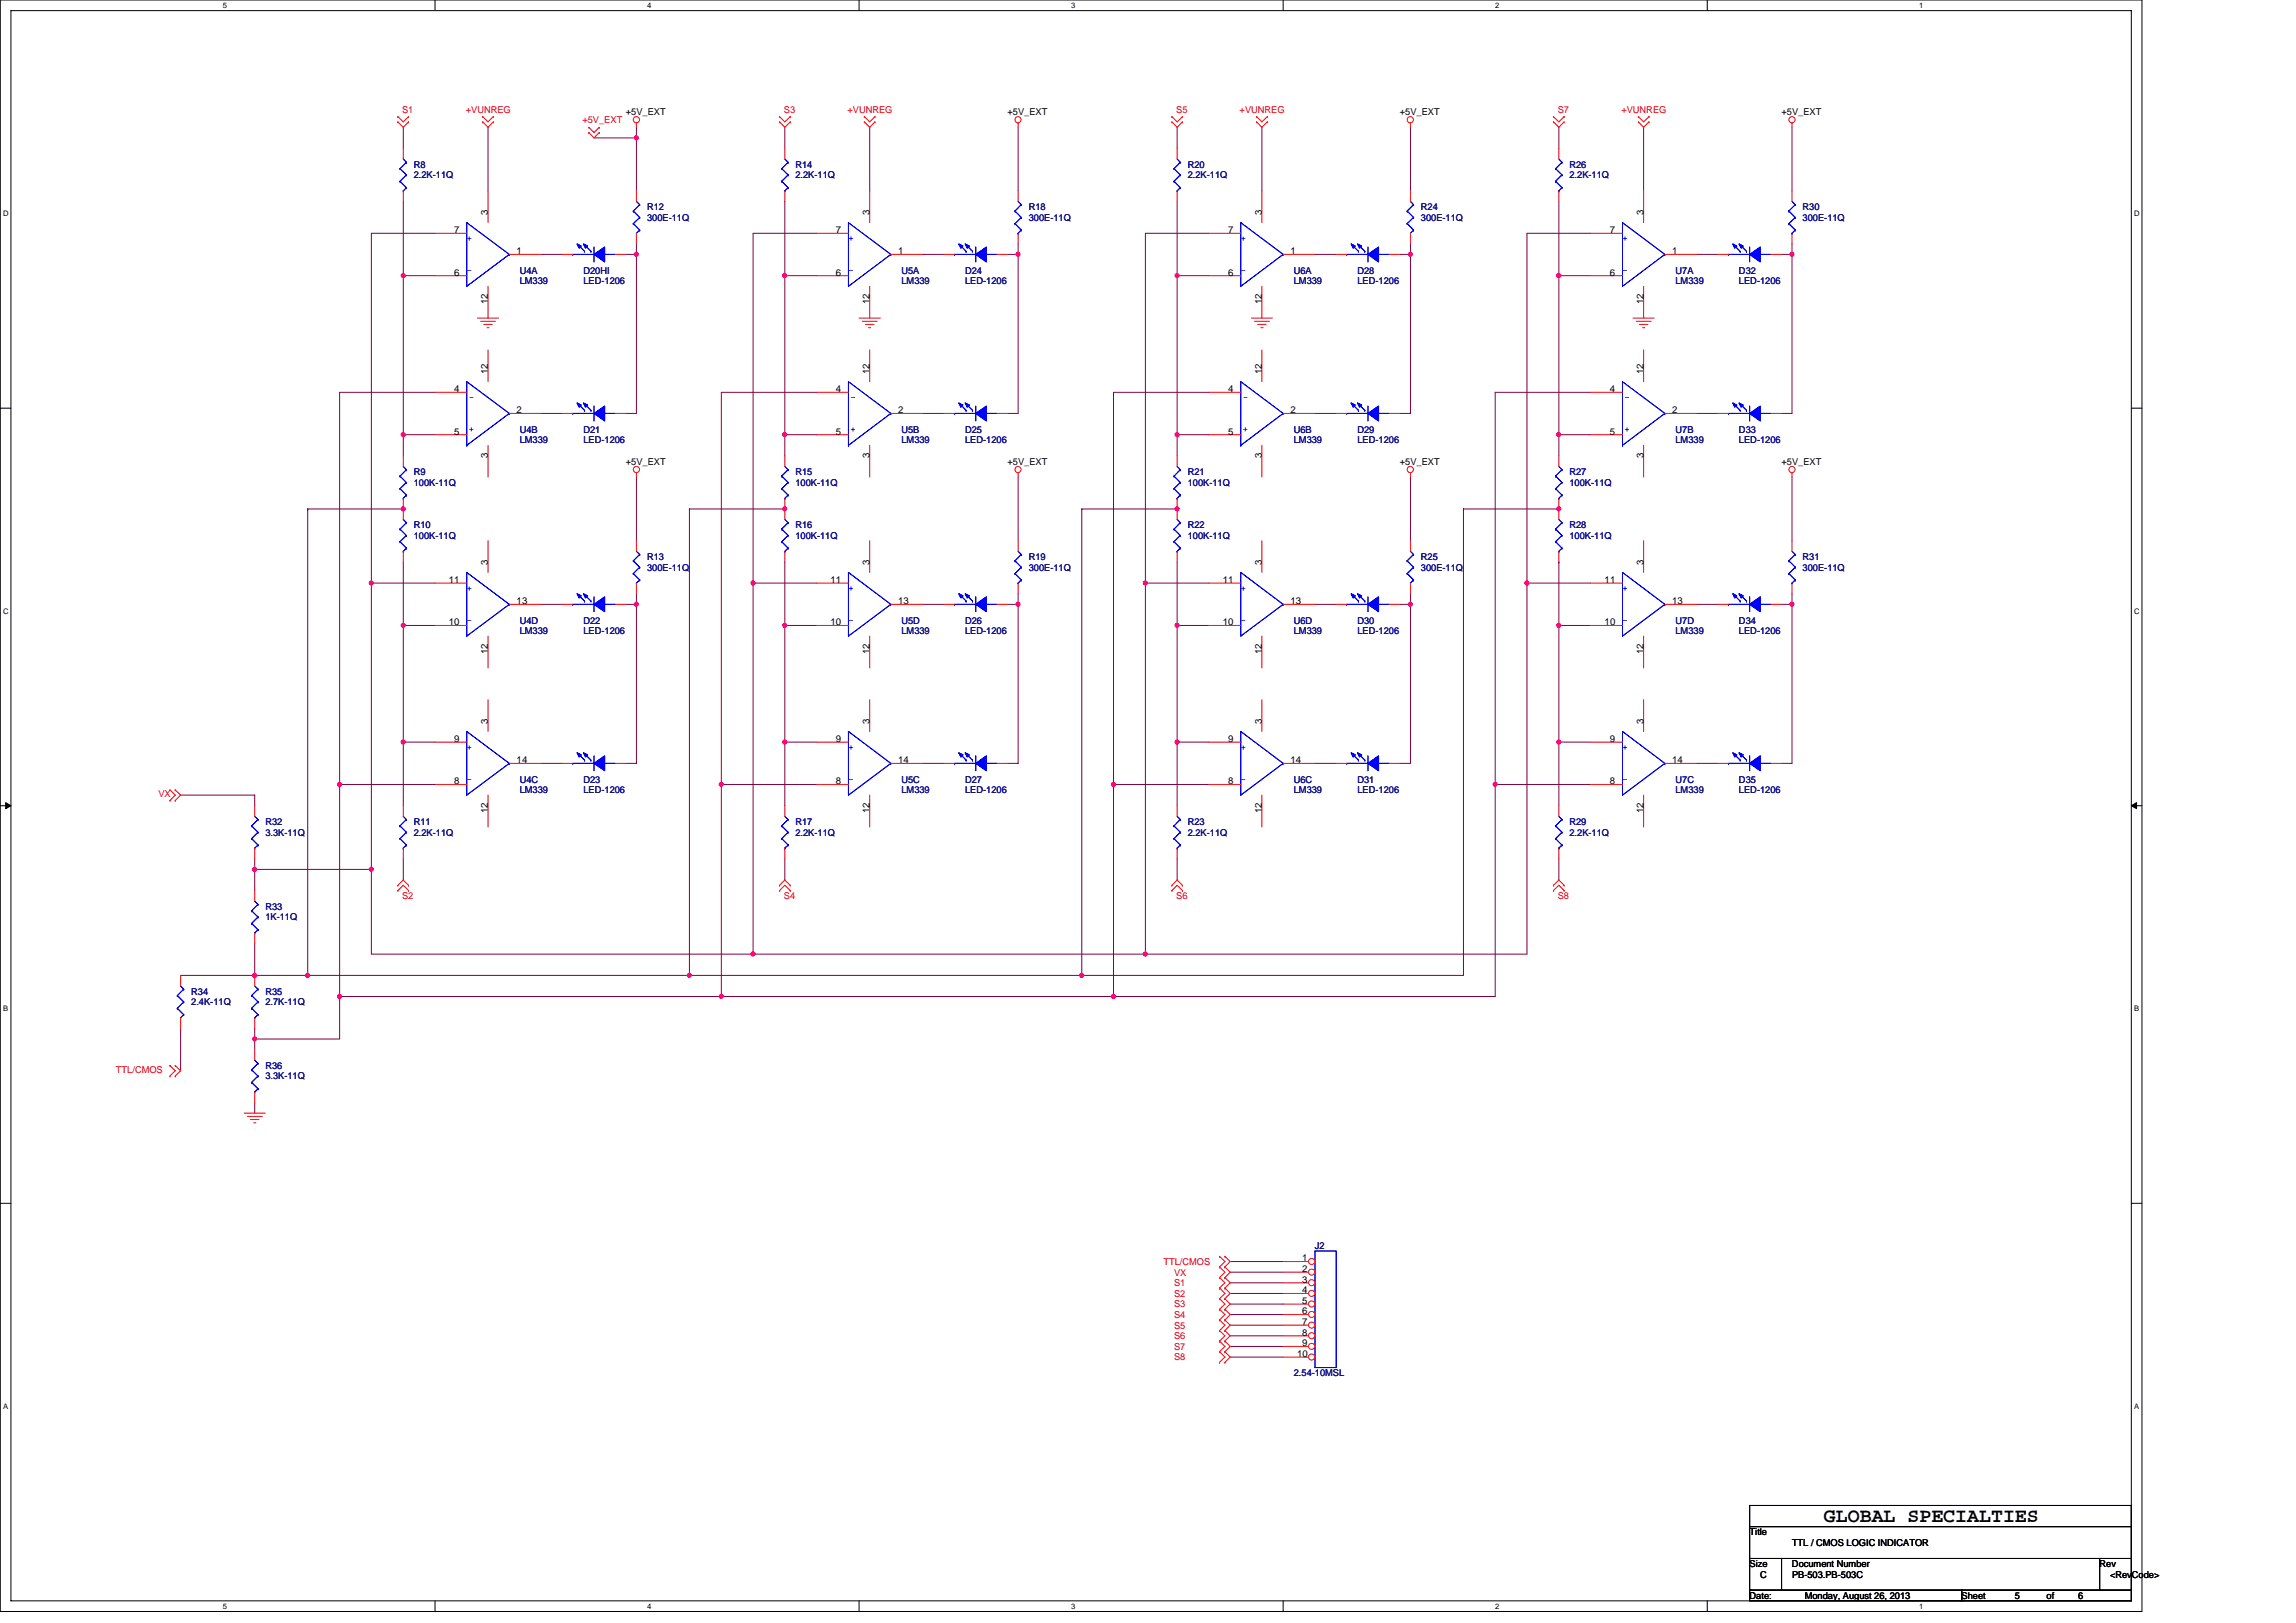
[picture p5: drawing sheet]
<svg xmlns="http://www.w3.org/2000/svg" width="297mm" height="210mm" viewBox="0 0 297 210" stroke-linecap="round" stroke-linejoin="round" font-family="sans-serif">
<defs><g id="words">
<text font-size="2.6" x="236" y="197">GLOBAL SPECIALTIES</text>
<g font-size="1.2" fill="#f00">
<text x="52" y="14.6">S1</text>
<text x="60.3" y="14.6">+VUNREG</text>
<text x="75.3" y="15.9">+5V_EXT</text>
<text x="101.4" y="14.6">S3</text>
<text x="109.6" y="14.6">+VUNREG</text>
<text x="152.2" y="14.6">S5</text>
<text x="160.4" y="14.6">+VUNREG</text>
<text x="201.5" y="14.6">S7</text>
<text x="209.8" y="14.6">+VUNREG</text>
<text x="20.5" y="103.2">VX</text>
<text x="52" y="116.3">S2</text>
<text x="101.4" y="116.3">S4</text>
<text x="152.2" y="116.3">S6</text>
<text x="201.5" y="116.3">S8</text>
<text x="15" y="138.8">TTL/CMOS</text>
<text x="150.5" y="163.7">TTL/CMOS</text>
<text x="151.9" y="165">VX</text>
<text x="151.9" y="166.4">S1</text>
<text x="151.9" y="167.8">S2</text>
<text x="151.9" y="169.1">S3</text>
<text x="151.9" y="170.5">S4</text>
<text x="151.9" y="171.9">S5</text>
<text x="151.9" y="173.3">S6</text>
<text x="151.9" y="174.6">S7</text>
<text x="151.9" y="176">S8</text>
</g>
<g font-size="1.2">
<text x="81" y="14.8">+5V_EXT</text>
<text x="130.3" y="14.8">+5V_EXT</text>
<text x="181.1" y="14.8">+5V_EXT</text>
<text x="230.5" y="14.8">+5V_EXT</text>
<text x="63.1" y="27.9" transform="rotate(-90 63.1 27.9)">3</text>
<text x="112.5" y="27.9" transform="rotate(-90 112.5 27.9)">3</text>
<text x="163.2" y="27.9" transform="rotate(-90 163.2 27.9)">3</text>
<text x="212.6" y="27.9" transform="rotate(-90 212.6 27.9)">3</text>
<text x="58.8" y="30.2">7</text>
<text x="58.8" y="35.6">6</text>
<text x="66.8" y="32.9">1</text>
<text x="108.1" y="30.2">7</text>
<text x="108.1" y="35.6">6</text>
<text x="116.2" y="32.9">1</text>
<text x="158.9" y="30.2">7</text>
<text x="158.9" y="35.6">6</text>
<text x="167" y="32.9">1</text>
<text x="208.3" y="30.2">7</text>
<text x="208.3" y="35.6">6</text>
<text x="216.3" y="32.9">1</text>
<text x="63.1" y="39.4" transform="rotate(-90 63.1 39.4)">12</text>
<text x="112.5" y="39.4" transform="rotate(-90 112.5 39.4)">12</text>
<text x="163.2" y="39.4" transform="rotate(-90 163.2 39.4)">12</text>
<text x="212.6" y="39.4" transform="rotate(-90 212.6 39.4)">12</text>
<text x="58.8" y="50.7">4</text>
<text x="63.1" y="48.4" transform="rotate(-90 63.1 48.4)">12</text>
<text x="66.8" y="53.5">2</text>
<text x="108.1" y="50.7">4</text>
<text x="112.5" y="48.4" transform="rotate(-90 112.5 48.4)">12</text>
<text x="116.2" y="53.5">2</text>
<text x="158.9" y="50.7">4</text>
<text x="163.2" y="48.4" transform="rotate(-90 163.2 48.4)">12</text>
<text x="167" y="53.5">2</text>
<text x="208.3" y="50.7">4</text>
<text x="212.6" y="48.4" transform="rotate(-90 212.6 48.4)">12</text>
<text x="216.3" y="53.5">2</text>
<text x="58.8" y="56.2">5</text>
<text x="63.1" y="59.3" transform="rotate(-90 63.1 59.3)">3</text>
<text x="108.1" y="56.2">5</text>
<text x="112.5" y="59.3" transform="rotate(-90 112.5 59.3)">3</text>
<text x="158.9" y="56.2">5</text>
<text x="163.2" y="59.3" transform="rotate(-90 163.2 59.3)">3</text>
<text x="208.3" y="56.2">5</text>
<text x="212.6" y="59.3" transform="rotate(-90 212.6 59.3)">3</text>
<text x="81" y="60.1">+5V_EXT</text>
<text x="130.3" y="60.1">+5V_EXT</text>
<text x="181.1" y="60.1">+5V_EXT</text>
<text x="230.5" y="60.1">+5V_EXT</text>
<text x="58.1" y="75.4">11</text>
<text x="63.1" y="73.1" transform="rotate(-90 63.1 73.1)">3</text>
<text x="107.5" y="75.4">11</text>
<text x="112.5" y="73.1" transform="rotate(-90 112.5 73.1)">3</text>
<text x="158.2" y="75.4">11</text>
<text x="163.2" y="73.1" transform="rotate(-90 163.2 73.1)">3</text>
<text x="207.6" y="75.4">11</text>
<text x="212.6" y="73.1" transform="rotate(-90 212.6 73.1)">3</text>
<text x="58.1" y="80.9">10</text>
<text x="66.8" y="78.2">13</text>
<text x="107.5" y="80.9">10</text>
<text x="116.2" y="78.2">13</text>
<text x="158.2" y="80.9">10</text>
<text x="167" y="78.2">13</text>
<text x="207.6" y="80.9">10</text>
<text x="216.3" y="78.2">13</text>
<text x="63.1" y="84.6" transform="rotate(-90 63.1 84.6)">12</text>
<text x="112.5" y="84.6" transform="rotate(-90 112.5 84.6)">12</text>
<text x="163.2" y="84.6" transform="rotate(-90 163.2 84.6)">12</text>
<text x="212.6" y="84.6" transform="rotate(-90 212.6 84.6)">12</text>
<text x="58.8" y="96">9</text>
<text x="63.1" y="93.7" transform="rotate(-90 63.1 93.7)">3</text>
<text x="108.1" y="96">9</text>
<text x="112.5" y="93.7" transform="rotate(-90 112.5 93.7)">3</text>
<text x="158.9" y="96">9</text>
<text x="163.2" y="93.7" transform="rotate(-90 163.2 93.7)">3</text>
<text x="208.3" y="96">9</text>
<text x="212.6" y="93.7" transform="rotate(-90 212.6 93.7)">3</text>
<text x="58.8" y="101.5">8</text>
<text x="66.8" y="98.7">14</text>
<text x="108.1" y="101.5">8</text>
<text x="116.2" y="98.7">14</text>
<text x="158.9" y="101.5">8</text>
<text x="167" y="98.7">14</text>
<text x="208.3" y="101.5">8</text>
<text x="216.3" y="98.7">14</text>
<text x="63.1" y="105.2" transform="rotate(-90 63.1 105.2)">12</text>
<text x="112.5" y="105.2" transform="rotate(-90 112.5 105.2)">12</text>
<text x="163.2" y="105.2" transform="rotate(-90 163.2 105.2)">12</text>
<text x="212.6" y="105.2" transform="rotate(-90 212.6 105.2)">12</text>
<text x="168.5" y="163.2">1</text>
<text x="168.5" y="164.6">2</text>
<text x="168.5" y="165.9">3</text>
<text x="168.5" y="167.3">4</text>
<text x="168.5" y="168.7">5</text>
<text x="168.5" y="170.1">6</text>
<text x="168.5" y="171.4">7</text>
<text x="168.5" y="172.8">8</text>
<text x="167.8" y="175.6">10</text>
<text x="168.5" y="174.2">9</text>
<text x="226.4" y="198.6">Title</text>
<text x="226.4" y="202.8">Size</text>
<text x="231.8" y="202.8">Document Number</text>
<text x="231.8" y="200">TTL / CMOS LOGIC INDICATOR</text>
<text x="271.6" y="202.8">Rev</text>
<text x="226.4" y="206.9">Date:</text>
<text x="227.7" y="204.1">C</text>
<text x="231.8" y="204.1">PB-503.PB-503C</text>
<text x="233.5" y="206.9">Monday, August 26, 2013</text>
<text x="253.8" y="206.9">Sheet</text>
<text x="260.6" y="206.9">5</text>
<text x="264.8" y="206.9">of</text>
<text x="268.9" y="206.9">6</text>
<text x="273" y="204.1">&lt;RevCode&gt;</text>
</g>
<g font-size="1.2" fill="#000080">
<text x="53.5" y="21.7">R8</text>
<text x="53.5" y="23.1">2.2K-11Q</text>
<text x="102.9" y="21.7">R14</text>
<text x="102.9" y="23.1">2.2K-11Q</text>
<text x="153.7" y="21.7">R20</text>
<text x="153.7" y="23.1">2.2K-11Q</text>
<text x="203" y="21.7">R26</text>
<text x="203" y="23.1">2.2K-11Q</text>
<text x="83.7" y="27.2">R12</text>
<text x="83.7" y="28.6">300E-11Q</text>
<text x="133.1" y="27.2">R18</text>
<text x="133.1" y="28.6">300E-11Q</text>
<text x="183.8" y="27.2">R24</text>
<text x="183.8" y="28.6">300E-11Q</text>
<text x="233.2" y="27.2">R30</text>
<text x="233.2" y="28.6">300E-11Q</text>
<text x="67.2" y="35.4">U4A</text>
<text x="75.5" y="35.4">D20HI</text>
<text x="116.6" y="35.4">U5A</text>
<text x="124.9" y="35.4">D24</text>
<text x="167.4" y="35.4">U6A</text>
<text x="175.6" y="35.4">D28</text>
<text x="216.8" y="35.4">U7A</text>
<text x="225" y="35.4">D32</text>
<text x="67.2" y="36.8">LM339</text>
<text x="75.5" y="36.8">LED-1206</text>
<text x="116.6" y="36.8">LM339</text>
<text x="124.9" y="36.8">LED-1206</text>
<text x="167.4" y="36.8">LM339</text>
<text x="175.6" y="36.8">LED-1206</text>
<text x="216.8" y="36.8">LM339</text>
<text x="225" y="36.8">LED-1206</text>
<text x="67.2" y="56">U4B</text>
<text x="67.2" y="57.4">LM339</text>
<text x="75.5" y="56">D21</text>
<text x="75.5" y="57.4">LED-1206</text>
<text x="116.6" y="56">U5B</text>
<text x="116.6" y="57.4">LM339</text>
<text x="124.9" y="56">D25</text>
<text x="124.9" y="57.4">LED-1206</text>
<text x="167.4" y="56">U6B</text>
<text x="167.4" y="57.4">LM339</text>
<text x="175.6" y="56">D29</text>
<text x="175.6" y="57.4">LED-1206</text>
<text x="216.8" y="56">U7B</text>
<text x="216.8" y="57.4">LM339</text>
<text x="225" y="56">D33</text>
<text x="225" y="57.4">LED-1206</text>
<text x="53.5" y="61.5">R9</text>
<text x="53.5" y="62.8">100K-11Q</text>
<text x="102.9" y="61.5">R15</text>
<text x="102.9" y="62.8">100K-11Q</text>
<text x="153.7" y="61.5">R21</text>
<text x="153.7" y="62.8">100K-11Q</text>
<text x="203" y="61.5">R27</text>
<text x="203" y="62.8">100K-11Q</text>
<text x="53.5" y="68.3">R10</text>
<text x="53.5" y="69.7">100K-11Q</text>
<text x="102.9" y="68.3">R16</text>
<text x="102.9" y="69.7">100K-11Q</text>
<text x="153.7" y="68.3">R22</text>
<text x="153.7" y="69.7">100K-11Q</text>
<text x="203" y="68.3">R28</text>
<text x="203" y="69.7">100K-11Q</text>
<text x="83.7" y="72.5">R13</text>
<text x="83.7" y="73.8">300E-11Q</text>
<text x="133.1" y="72.5">R19</text>
<text x="133.1" y="73.8">300E-11Q</text>
<text x="183.8" y="72.5">R25</text>
<text x="183.8" y="73.8">300E-11Q</text>
<text x="233.2" y="72.5">R31</text>
<text x="233.2" y="73.8">300E-11Q</text>
<text x="67.2" y="80.7">U4D</text>
<text x="67.2" y="82">LM339</text>
<text x="75.5" y="80.7">D22</text>
<text x="75.5" y="82">LED-1206</text>
<text x="116.6" y="80.7">U5D</text>
<text x="116.6" y="82">LM339</text>
<text x="124.9" y="80.7">D26</text>
<text x="124.9" y="82">LED-1206</text>
<text x="167.4" y="80.7">U6D</text>
<text x="167.4" y="82">LM339</text>
<text x="175.6" y="80.7">D30</text>
<text x="175.6" y="82">LED-1206</text>
<text x="216.8" y="80.7">U7D</text>
<text x="216.8" y="82">LM339</text>
<text x="225" y="80.7">D34</text>
<text x="225" y="82">LED-1206</text>
<text x="67.2" y="101.3">U4C</text>
<text x="75.5" y="101.3">D23</text>
<text x="116.6" y="101.3">U5C</text>
<text x="124.9" y="101.3">D27</text>
<text x="167.4" y="101.3">U6C</text>
<text x="175.6" y="101.3">D31</text>
<text x="216.8" y="101.3">U7C</text>
<text x="225" y="101.3">D35</text>
<text x="34.3" y="106.7">R32</text>
<text x="53.5" y="106.7">R11</text>
<text x="67.2" y="102.6">LM339</text>
<text x="75.5" y="102.6">LED-1206</text>
<text x="102.9" y="106.7">R17</text>
<text x="116.6" y="102.6">LM339</text>
<text x="124.9" y="102.6">LED-1206</text>
<text x="153.7" y="106.7">R23</text>
<text x="167.4" y="102.6">LM339</text>
<text x="175.6" y="102.6">LED-1206</text>
<text x="203" y="106.7">R29</text>
<text x="216.8" y="102.6">LM339</text>
<text x="225" y="102.6">LED-1206</text>
<text x="34.3" y="108.1">3.3K-11Q</text>
<text x="53.5" y="108.1">2.2K-11Q</text>
<text x="102.9" y="108.1">2.2K-11Q</text>
<text x="153.7" y="108.1">2.2K-11Q</text>
<text x="203" y="108.1">2.2K-11Q</text>
<text x="34.3" y="117.7">R33</text>
<text x="34.3" y="119.1">1K-11Q</text>
<text x="24.7" y="128.7">R34</text>
<text x="24.7" y="130">2.4K-11Q</text>
<text x="34.3" y="128.7">R35</text>
<text x="34.3" y="130">2.7K-11Q</text>
<text x="34.3" y="138.3">R36</text>
<text x="34.3" y="139.7">3.3K-11Q</text>
<text x="170.1" y="161.6">J2</text>
<text x="167.4" y="178.1">2.54-10MSL</text>
</g>
<g font-size="1.2" fill="#00f">
<text x="60.4" y="35.3">-</text>
<text x="60.4" y="31.2">+</text>
<text x="109.8" y="35.3">-</text>
<text x="109.8" y="31.2">+</text>
<text x="160.5" y="35.3">-</text>
<text x="160.5" y="31.2">+</text>
<text x="209.9" y="35.3">-</text>
<text x="209.9" y="31.2">+</text>
<text x="61.4" y="51.1" transform="rotate(180 61.4 51.1)">-</text>
<text x="110.7" y="51.1" transform="rotate(180 110.7 51.1)">-</text>
<text x="161.5" y="51.1" transform="rotate(180 161.5 51.1)">-</text>
<text x="210.9" y="51.1" transform="rotate(180 210.9 51.1)">-</text>
<text x="61.4" y="55.2" transform="rotate(180 61.4 55.2)">+</text>
<text x="110.7" y="55.2" transform="rotate(180 110.7 55.2)">+</text>
<text x="161.5" y="55.2" transform="rotate(180 161.5 55.2)">+</text>
<text x="210.9" y="55.2" transform="rotate(180 210.9 55.2)">+</text>
<text x="60.4" y="76.4">+</text>
<text x="109.8" y="76.4">+</text>
<text x="160.5" y="76.4">+</text>
<text x="209.9" y="76.4">+</text>
<text x="60.4" y="80.5">-</text>
<text x="109.8" y="80.5">-</text>
<text x="160.5" y="80.5">-</text>
<text x="209.9" y="80.5">-</text>
<text x="60.4" y="101.1">-</text>
<text x="60.4" y="97">+</text>
<text x="109.8" y="101.1">-</text>
<text x="109.8" y="97">+</text>
<text x="160.5" y="101.1">-</text>
<text x="160.5" y="97">+</text>
<text x="209.9" y="101.1">-</text>
<text x="209.9" y="97">+</text>
</g>
<g font-size="1">
<text x="28.8" y="1">5</text>
<text x="83.7" y="1">4</text>
<text x="138.6" y="1">3</text>
<text x="193.4" y="1">2</text>
<text x="248.3" y="1">1</text>
<text x=".4" y="28">D</text>
<text x="276.1" y="28">D</text>
<text x=".4" y="79.4">C</text>
<text x="276.1" y="79.4">C</text>
<text x=".4" y="130.9">B</text>
<text x="276.1" y="130.9">B</text>
<text x=".4" y="182.3">A</text>
<text x="276.1" y="182.3">A</text>
<text x="28.8" y="208.2">5</text>
<text x="83.7" y="208.2">4</text>
<text x="138.6" y="208.2">3</text>
<text x="193.4" y="208.2">2</text>
<text x="248.3" y="208.2">1</text>
</g>
</g></defs>
<path d="M0 0h277.1v208.5h-277.1zM1.4 1.4h274.3v205.7h-274.3z" fill="none" stroke="#000" stroke-width=".13"/>
<g fill="#fff">
<path d="M28.8 .1h.6v1.1h-.6z"/>
<path d="M28.8 207.3h.6v1.1h-.6z"/>
</g>
<path d="M56.3 0v1.4M56.3 207.1v1.4" fill="none" stroke="#000" stroke-width=".13"/>
<g fill="#fff">
<path d="M83.7 .1h.6v1.1h-.6z"/>
<path d="M83.7 207.3h.6v1.1h-.6z"/>
</g>
<path d="M111.1 0v1.4M111.1 207.1v1.4" fill="none" stroke="#000" stroke-width=".13"/>
<g fill="#fff">
<path d="M138.6 .1h.5v1.1h-.5z"/>
<path d="M138.6 207.3h.5v1.1h-.5z"/>
</g>
<path d="M166 0v1.4M166 207.1v1.4" fill="none" stroke="#000" stroke-width=".13"/>
<g fill="#fff">
<path d="M193.4 .1h.6v1.1h-.6z"/>
<path d="M193.4 207.3h.6v1.1h-.6z"/>
</g>
<path d="M220.9 0v1.4M220.9 207.1v1.4" fill="none" stroke="#000" stroke-width=".13"/>
<g fill="#fff">
<path d="M248.3 .1h.6v1.1h-.6z"/>
<path d="M248.3 207.3h.6v1.1h-.6z"/>
<path d="M.4 27.1h.7v1.1h-.7z"/>
<path d="M276.1 27.1h.7v1.1h-.7z"/>
<path d="M.4 78.5h.7v1.1h-.7z"/>
<path d="M276.1 78.5h.7v1.1h-.7z"/>
</g>
<path d="M0 52.8h1.4M275.7 52.8h1.4" fill="none" stroke="#000" stroke-width=".13"/>
<g fill="#fff">
<path d="M.4 130h.7v1.1h-.7z"/>
<path d="M276.1 130h.7v1.1h-.7z"/>
</g>
<path d="M0 104.2h1.4M275.7 104.2h1.4" fill="none" stroke="#000" stroke-width=".13"/>
<path d="M.7 103.8l.7 .4-.7 .4zM275.7 104.2l.7-.4v.8z" fill="#000" stroke="#000" stroke-width=".13"/>
<g fill="#fff">
<path d="M.4 181.4h.7v1.1h-.7z"/>
<path d="M276.1 181.4h.7v1.1h-.7z"/>
</g>
<path d="M0 155.7h1.4M275.7 155.7h1.4M226.4 194.8h49.3v2.7h-49.3zM226.4 197.5h49.3v4.1h-49.3zM226.4 201.6h4.1v4.1h-4.1zM226.4 205.7h27.4v1.4h-27.4zM230.5 201.6h41.1v4.1h-41.1zM253.8 205.7h21.9v1.4h-21.9zM271.6 201.6h4.1v4.1h-4.1z" fill="none" stroke="#000" stroke-width=".13"/>
<g fill="none" stroke="#800040" stroke-width=".13">
<path d="M52.2 16.5v2.7M63.1 16.5v8.2M76.9 17.8h5.4M82.3 17.8v6.9M82.3 17.8h.1M82.3 16.5h.1M82.3 16.5v1.3M101.5 16.5v2.7M112.5 16.5v8.2M131.7 16.5v8.2M152.3 16.5v2.7M163.3 16.5v8.2"/>
<path d="M182.5 16.5v8.2M201.7 16.5v2.7M212.6 16.5v8.2M231.8 16.5v8.2M52.2 26.1v9.6M52.2 35.7h4.1M52.2 35.7h.1M52.2 35.7v20.5M56.3 30.2h-8.3v45.2M70 32.9h2.7M81 32.9h1.3M82.3 32.9h.1"/>
<path d="M82.3 32.9v20.6h-1.3M82.3 31.6v1.3M101.5 26.1v9.6M101.5 35.7h4.2M101.5 35.7h.1M101.5 35.7v20.5M105.7 30.2h-8.3v45.2M119.4 32.9h2.7M130.3 32.9h1.4M131.7 32.9h.1M131.7 32.9v20.6h-1.4M131.7 31.6v1.3"/>
<path d="M152.3 26.1v9.6h4.1M152.3 35.7h.1M152.3 35.7v20.5M156.4 30.2h-8.2v45.2M170.1 32.9h2.8M181.1 32.9h1.4M182.5 32.9v20.6h-1.4M182.5 32.9h.1M182.5 31.6v1.3M201.7 26.1v9.6M201.7 35.7h4.1M201.7 35.7v20.5h4.1"/>
<path d="M201.7 35.7h.1M205.8 30.2h-8.3v45.2M219.5 32.9h2.7M230.5 32.9h1.3M231.8 32.9h.1M231.8 32.9v20.6h-1.3M231.8 31.6v1.3M52.2 56.2h4.1M52.2 56.2v2.8M56.3 50.8h-12.4v50.7M70 53.5h2.7M101.5 56.2h4.2"/>
<path d="M101.5 56.2v2.8M105.7 50.8h-12.4v50.7M119.4 53.5h2.7M152.3 56.2v2.8M152.3 56.2h4.1M156.4 50.8h-12.3v50.7M170.1 53.5h2.8M201.7 56.2v2.8M205.8 50.8h-12.4v50.7M219.5 53.5h2.7M39.8 65.8h.1M39.8 65.8h12.4"/>
<path d="M39.8 65.8v60.4M48 75.4h8.3M48 75.4v48h49.4M48 75.4h.1M52.2 72.7v8.2h4.1M70 78.2h2.7M81 78.2h1.3M82.3 78.2v20.6h-1.3M82.3 78.2h.1M82.3 61.7v8.3M82.3 76.8v1.4M89.2 65.8h.1"/>
<path d="M89.2 65.8v60.4M89.2 65.8h12.3M97.4 75.4h.1M97.4 75.4h8.3M97.4 75.4v48M101.5 72.7v8.2h4.2M119.4 78.2h2.7M130.3 78.2h1.4M131.7 78.2v20.6h-1.4M131.7 78.2h.1M131.7 61.7v8.3M131.7 76.8v1.4"/>
<path d="M140 65.8h.1M140 65.8v60.4M140 65.8h12.3M148.2 75.4h8.2M148.2 75.4v48M152.3 72.7v8.2h4.1M170.1 78.2h2.8M181.1 78.2h1.4M182.5 61.7v8.3M182.5 78.2h.1M182.5 78.2v20.6h-1.4M182.5 76.8v1.4"/>
<path d="M189.3 65.8v60.4h-100.1M189.3 65.8h.1M189.3 65.8h12.4M197.5 75.4h.1M197.5 75.4h8.3M197.5 75.4v48h-100.1M201.7 72.7h.1M201.7 72.7v23.3M219.5 78.2h2.7M230.5 78.2h1.3M231.8 61.7v8.3M231.8 78.2h.1"/>
<path d="M231.8 78.2v20.6h-1.3M231.8 76.8v1.4M52.2 96h.1M52.2 96h4.1M52.2 80.9h.1M52.2 80.9v23.3M70 98.8h2.7M101.5 96h.1M101.5 96h4.2M101.5 80.9h.1M101.5 80.9v23.3M119.4 98.8h2.7"/>
<path d="M152.3 96h4.1M152.3 96h.1M152.3 80.9h.1M152.3 80.9v23.3M170.1 98.8h2.8M201.7 80.9h4.1M201.7 96h4.1M201.7 96v8.2M201.7 96h.1M219.5 98.8h2.7M23.4 102.9h9.6v1.3M33 111.1v1.4"/>
<path d="M33 112.5v2.7M33 112.5h15M43.9 101.5h.1M43.9 101.5h12.4M43.9 101.5v27.4M48 112.5h.1M52.2 111.1v2.8M93.3 101.5h.1M93.3 101.5h12.4M93.3 101.5v27.4M101.5 111.1v2.8M144.1 101.5h.1"/>
<path d="M144.1 101.5h12.3M144.1 101.5v27.4M152.3 111.1v2.8M193.4 101.5h12.4M193.4 101.5h.1M193.4 101.5v27.4h-100.1M201.7 111.1v2.8M23.4 126.2h9.6M23.4 133.1v5.4M33 126.2h.1M33 122.1v4.1M33 133.1v1.3"/>
<path d="M33 134.4h.1M33 134.4v1.4M33 126.2h6.8M39.8 126.2h49.4M43.9 128.9h49.4M43.9 128.9v5.5h-10.9M89.2 126.2h.1M93.3 128.9h.1M97.4 123.4h.1M140 126.2h.1M144.1 128.9h.1M148.2 123.4h.1"/>
<path d="M33 142.6v1.4M159.1 164.6h6.9M159.1 166h6.9M159.1 167.3h6.9M159.1 168.7h6.9M159.1 170.1h6.9M159.1 171.4h6.9M159.1 172.8h6.9M159.1 174.2h6.9M159.1 175.6h6.9M159.1 163.2h6.9"/>
</g>
<g fill="#f0f" stroke="#f0f" stroke-width=".13">
<circle cx="52.2" cy="56.2" r=".27"/>
<circle cx="52.2" cy="35.7" r=".27"/>
<circle cx="52.2" cy="96" r=".27"/>
<circle cx="82.3" cy="32.9" r=".27"/>
<circle cx="82.3" cy="78.2" r=".27"/>
<circle cx="48" cy="112.5" r=".27"/>
<circle cx="43.9" cy="128.9" r=".27"/>
<circle cx="43.9" cy="101.5" r=".27"/>
<circle cx="52.2" cy="65.8" r=".27"/>
<circle cx="39.8" cy="126.2" r=".27"/>
<circle cx="52.2" cy="80.9" r=".27"/>
<circle cx="101.5" cy="56.2" r=".27"/>
<circle cx="101.5" cy="35.7" r=".27"/>
<circle cx="101.5" cy="96" r=".27"/>
<circle cx="131.7" cy="32.9" r=".27"/>
<circle cx="131.7" cy="78.2" r=".27"/>
<circle cx="97.4" cy="75.4" r=".27"/>
<circle cx="93.3" cy="101.5" r=".27"/>
<circle cx="101.5" cy="65.8" r=".27"/>
<circle cx="101.5" cy="80.9" r=".27"/>
<circle cx="152.3" cy="56.2" r=".27"/>
<circle cx="152.3" cy="35.7" r=".27"/>
<circle cx="152.3" cy="96" r=".27"/>
<circle cx="182.5" cy="32.9" r=".27"/>
<circle cx="182.5" cy="78.2" r=".27"/>
<circle cx="144" cy="101.5" r=".27"/>
<circle cx="152.3" cy="65.8" r=".27"/>
<circle cx="152.3" cy="80.9" r=".27"/>
<circle cx="201.7" cy="56.2" r=".27"/>
<circle cx="201.7" cy="35.7" r=".27"/>
<circle cx="201.7" cy="80.9" r=".27"/>
<circle cx="231.8" cy="32.9" r=".27"/>
<circle cx="231.8" cy="78.2" r=".27"/>
<circle cx="197.5" cy="75.4" r=".27"/>
<circle cx="193.4" cy="101.5" r=".27"/>
<circle cx="201.7" cy="65.8" r=".27"/>
<circle cx="148.2" cy="123.4" r=".27"/>
<circle cx="148.2" cy="75.4" r=".27"/>
<circle cx="97.4" cy="123.4" r=".27"/>
<circle cx="139.9" cy="126.2" r=".27"/>
<circle cx="89.2" cy="126.2" r=".27"/>
<circle cx="144" cy="128.9" r=".27"/>
<circle cx="93.3" cy="128.9" r=".27"/>
<circle cx="32.9" cy="126.2" r=".27"/>
<circle cx="32.9" cy="112.5" r=".27"/>
<circle cx="48" cy="75.4" r=".27"/>
<circle cx="32.9" cy="134.4" r=".27"/>
<circle cx="201.7" cy="96" r=".27"/>
<circle cx="82.3" cy="17.8" r=".27"/>
</g>
<g fill="none" stroke="#f00" stroke-width=".13">
<path d="M51.5 15.8h.1M51.5 15.1h.1M51.5 15.8l.7 .7 .6-.7M51.5 15.1l.7 .7 .6-.7M52.8 15.8h.1M52.8 15.1h.1M62.5 15.8h.1M62.5 15.1h.1M62.5 15.8l.6 .7 .7-.7M62.5 15.1l.6 .7 .7-.7M63.8 15.8h.1M63.8 15.1h.1"/>
<path d="M76.2 17.1h.1M76.2 16.5h.1M76.2 17.1l.7 .7 .6-.7M76.2 16.5l.7 .6 .6-.6M77.5 17.1h.1M77.5 16.5h.1M82.3 15.9v.6M100.9 15.8h.1M100.9 15.1h.1M100.9 15.8l.6 .7 .7-.7M100.9 15.1l.6 .7 .7-.7M102.2 15.8h.1"/>
<path d="M102.2 15.1h.1M111.8 15.8h.1M111.8 15.1h.1M111.8 15.8l.7 .7 .7-.7M111.8 15.1l.7 .7 .7-.7M113.2 15.8h.1M113.2 15.1h.1M131.7 15.9v.6M151.6 15.8h.1M151.6 15.1h.1M151.6 15.8l.7 .7 .7-.7M151.6 15.1l.7 .7 .7-.7"/>
<path d="M153 15.8h.1M153 15.1h.1M162.6 15.8h.1M162.6 15.1h.1M162.6 15.8l.7 .7 .7-.7M162.6 15.1l.7 .7 .7-.7M164 15.8h.1M164 15.1h.1M182.5 15.9v.6M201 15.8h.1M201 15.1h.1M201 15.8l.7 .7 .7-.7"/>
<path d="M201 15.1l.7 .7 .7-.7M201.7 19.2v1.4M202.4 15.8h.1M202.4 15.1h.1M212 15.8h.1M212 15.1h.1M212 15.8l.6 .7 .7-.7M212 15.1l.6 .7 .7-.7M213.3 15.8h.1M213.3 15.1h.1M231.8 15.9v.6M201.7 24.7v1.4"/>
<path d="M205.8 30.2h4.1M205.8 35.7h4.1M212.6 24.7v4.1M212.6 37v4.1M215.4 32.9h4.1M61.8 41.1h2.7M62.2 41.6h1.9M62.6 42h1.1M63 42.4h.3M111.1 41.1h2.8M111.5 41.6h2M112 42h1.1"/>
<path d="M112.4 42.4h.2M161.9 41.1h2.7M162.3 41.6h1.9M162.7 42h1.1M163.1 42.4h.3M211.3 41.1h2.7M211.7 41.6h1.9M212.1 42h1.1M212.5 42.4h.3M82.3 61.2v.5M122.1 78.2h1.4M129 78.2h1.3"/>
<path d="M131.7 61.2v.5M182.5 61.2v.5M231.8 61.2v.5M172.9 98.8h1.3M179.7 98.8h1.4M22 102.2h.1M22 103.6h.1M22 102.2l.7 .7-.7 .7M22.7 103.6h.1M22.7 102.2h.1M22.7 102.2l.7 .7-.7 .7M51.5 114.5h.1"/>
<path d="M51.5 115.2h.1M51.5 114.5l.7-.6 .6 .6M51.5 115.2l.7-.7 .6 .7M52.8 114.5h.1M52.8 115.2h.1M100.9 114.5h.1M100.9 115.2h.1M100.9 114.5l.6-.6 .7 .6M100.9 115.2l.6-.7 .7 .7M102.2 114.5h.1M102.2 115.2h.1M151.6 114.5h.1"/>
<path d="M151.6 115.2h.1M151.6 114.5l.7-.6 .7 .6M151.6 115.2l.7-.7 .7 .7M153 114.5h.1M153 115.2h.1M201 114.5h.1M201 115.2h.1M201 114.5l.7-.6 .7 .6M201 115.2l.7-.7 .7 .7M201.7 104.2v1.4M201.7 109.7v1.4M202.4 114.5h.1"/>
<path d="M202.4 115.2h.1M22 137.9h.1M22 139.2h.1M22 137.9l.7 .6-.7 .7M22.7 139.2h.1M22.7 137.9h.1M22.7 137.9l.7 .6-.7 .7M33 126.2v1.4M33 131.7v1.4M31.6 144h2.7M32 144.4h1.9M32.4 144.8h1.1"/>
<path d="M32.8 145.3h.3M157.8 165.3h.1M157.8 163.9h.1M157.8 166.6h.1M157.8 168h.1M157.8 169.4h.1M157.8 170.8h.1M157.8 172.1h.1M157.8 173.5h.1M157.8 174.9h.1M157.8 176.3h.1M157.8 162.5h.1"/>
<path d="M157.8 163.9l.7 .7-.7 .7M157.8 165.3l.7 .7-.7 .6M157.8 166.6l.7 .7-.7 .7M157.8 168l.7 .7-.7 .7M157.8 169.4l.7 .7-.7 .7M157.8 170.8l.7 .6-.7 .7M157.8 172.1l.7 .7-.7 .7M157.8 173.5l.7 .7-.7 .7M157.8 174.9l.7 .7-.7 .7M157.8 162.5l.7 .7-.7 .7M158.5 163.9h.1M158.5 165.3h.1"/>
<path d="M158.5 166.6h.1M158.5 168h.1M158.5 169.4h.1M158.5 170.8h.1M158.5 172.1h.1M158.5 173.5h.1M158.5 174.9h.1M158.5 176.3h.1M158.5 162.5h.1M158.5 163.9l.6 .7-.6 .7M158.5 165.3l.6 .7-.6 .6M158.5 166.6l.6 .7-.6 .7"/>
<path d="M158.5 168l.6 .7-.6 .7M158.5 169.4l.6 .7-.6 .7M158.5 170.8l.6 .6-.6 .7M158.5 172.1l.6 .7-.6 .7M158.5 173.5l.6 .7-.6 .7M158.5 174.9l.6 .7-.6 .7M158.5 162.5l.6 .7-.6 .7"/>
<circle cx="82.3" cy="15.5" r=".4"/>
<circle cx="131.7" cy="15.5" r=".4"/>
<circle cx="182.5" cy="15.5" r=".4"/>
<circle cx="231.8" cy="15.5" r=".4"/>
<circle cx="82.3" cy="60.7" r=".4"/>
<circle cx="131.7" cy="60.7" r=".4"/>
<circle cx="182.5" cy="60.7" r=".4"/>
<circle cx="231.8" cy="60.7" r=".4"/>
</g>
<g fill="none" stroke="#00f" stroke-width=".13">
<path d="M201.2 21.8h.1M201.2 23.5h.1M201.2 21.8l.9 .8M201.2 23.5l.9 .8M201.7 24.7h.1M201.7 20.6l.4 .4M202.1 21h.1M202.1 22.6h.1M202.1 24.3h.1M202.1 21l-.9 .8M202.1 22.6l-.9 .9M202.1 24.3l-.4 .4"/>
<path d="M209.9 28.8v8.2l5.5-4.1M209.9 28.8h.1M209.9 28.8l5.5 4.1M215.4 32.9h.1M123.5 78.2h.1M123.5 78.2h2.7M124.2 76.9l.8 .9M125 77.8h.1M125 76.9l.8 .9M125.8 77.8h.1M126.2 77.2v1.9M127.6 78.2h1.4"/>
<path d="M174.2 98.8h.1M174.2 98.8h2.8M174.9 97.5l.8 .8M175.7 98.3h.1M175.7 97.5l.9 .8M176.6 98.3h.1M177 97.8v1.9M178.3 98.8h1.4M201.2 106.8h.1M201.2 108.5h.1M201.2 106.8l.9 .9M201.2 108.5l.9 .8"/>
<path d="M201.7 109.7h.1M201.7 105.6l.4 .4M202.1 106h.1M202.1 107.7h.1M202.1 109.3h.1M202.1 106l-.9 .8M202.1 107.7l-.9 .8M202.1 109.3l-.4 .4M32.6 128.8h.1M32.6 130.5h.1M32.6 128.8l.8 .8M32.6 130.5l.8 .8"/>
<path d="M33 131.7h.1M33 127.6l.4 .4M33.4 128h.1M33.4 129.6h.1M33.4 131.3h.1M33.4 128l-.8 .8M33.4 129.6l-.8 .9M33.4 131.3l-.4 .4M170.1 161.9h2.8v15h-2.8z"/>
</g>
<g fill="#00f" stroke="#00f" stroke-width=".13">
<path d="M177 98.8l1.3-1v1.9z" fill-rule="evenodd"/>
<path d="M174.8 97.4l.5 .3-.2 .2z" fill-rule="evenodd"/>
<path d="M175.6 97.4l.6 .3-.3 .2z" fill-rule="evenodd"/>
<path d="M177 98.8l1.3-1v1.9z" fill-rule="evenodd"/>
<path d="M174.8 97.4l.5 .3-.2 .2z" fill-rule="evenodd"/>
<path d="M175.6 97.4l.6 .3-.3 .2z" fill-rule="evenodd"/>
<path d="M126.2 78.2l1.4-1v1.9z" fill-rule="evenodd"/>
<path d="M124 76.8l.6 .3-.3 .3z" fill-rule="evenodd"/>
<path d="M124.9 76.8l.5 .3-.3 .3z" fill-rule="evenodd"/>
<path d="M126.2 78.2l1.4-1v1.9z" fill-rule="evenodd"/>
<path d="M124 76.8l.6 .3-.3 .3z" fill-rule="evenodd"/>
<path d="M124.9 76.8l.5 .3-.3 .3z" fill-rule="evenodd"/>
</g>
<circle cx="169.7" cy="163.2" r=".4" fill="#fff" stroke="#f00" stroke-width=".13"/>
<path d="M166 163.2h3.3" fill="none" stroke="#f00" stroke-width=".13"/>
<circle cx="169.7" cy="164.6" r=".4" fill="#fff" stroke="#f00" stroke-width=".13"/>
<path d="M166 164.6h3.3" fill="none" stroke="#f00" stroke-width=".13"/>
<circle cx="169.7" cy="166" r=".4" fill="#fff" stroke="#f00" stroke-width=".13"/>
<path d="M166 166h3.3" fill="none" stroke="#f00" stroke-width=".13"/>
<circle cx="169.7" cy="167.3" r=".4" fill="#fff" stroke="#f00" stroke-width=".13"/>
<path d="M166 167.3h3.3" fill="none" stroke="#f00" stroke-width=".13"/>
<circle cx="169.7" cy="168.7" r=".4" fill="#fff" stroke="#f00" stroke-width=".13"/>
<path d="M166 168.7h3.3" fill="none" stroke="#f00" stroke-width=".13"/>
<circle cx="169.7" cy="170.1" r=".4" fill="#fff" stroke="#f00" stroke-width=".13"/>
<path d="M166 170.1h3.3" fill="none" stroke="#f00" stroke-width=".13"/>
<circle cx="169.7" cy="171.4" r=".4" fill="#fff" stroke="#f00" stroke-width=".13"/>
<path d="M166 171.4h3.3" fill="none" stroke="#f00" stroke-width=".13"/>
<circle cx="169.7" cy="172.8" r=".4" fill="#fff" stroke="#f00" stroke-width=".13"/>
<path d="M166 172.8h3.3" fill="none" stroke="#f00" stroke-width=".13"/>
<circle cx="169.7" cy="174.2" r=".4" fill="#fff" stroke="#f00" stroke-width=".13"/>
<path d="M166 174.2h3.3" fill="none" stroke="#f00" stroke-width=".13"/>
<circle cx="169.7" cy="175.6" r=".4" fill="#fff" stroke="#f00" stroke-width=".13"/>
<g fill="none" stroke="#f00" stroke-width=".13">
<path d="M52.2 19.2v1.4M101.5 19.2v1.4M152.3 19.2v1.4M52.2 24.7v1.4M56.3 30.2h4.1M56.3 35.7h4.1M63.1 24.7v4.1M63.1 37v4.1M65.9 32.9h4.1M72.7 32.9h1.4M79.6 32.9h1.4M82.3 24.7v1.4"/>
<path d="M82.3 30.2v1.4M101.5 24.7v1.4M105.7 30.2h4.1M105.7 35.7h4.1M112.5 24.7v4.1M112.5 37v4.1M115.2 32.9h4.2M122.1 32.9h1.4M129 32.9h1.3M131.7 24.7v1.4M131.7 30.2v1.4M152.3 24.7v1.4"/>
<path d="M156.4 30.2h4.1M156.4 35.7h4.1M163.3 24.7v4.1M163.3 37v4.1M166 32.9h4.1M172.9 32.9h1.3M179.7 32.9h1.4M182.5 24.7v1.4M182.5 30.2v1.4M222.2 32.9h1.4M229.1 32.9h1.4M231.8 24.7v1.4"/>
<path d="M231.8 30.2v1.4M52.2 59v1.3M56.3 56.2h4.1M56.3 50.8h4.1M63.1 45.3v4.1M63.1 57.6v4.1M65.9 53.5h4.1M72.7 53.5h1.4M79.6 53.5h1.4M101.5 59v1.3M105.7 56.2h4.1M105.7 50.8h4.1"/>
<path d="M112.5 45.3v4.1M112.5 57.6v4.1M115.2 53.5h4.2M122.1 53.5h1.4M129 53.5h1.3M152.3 59v1.3M156.4 56.2h4.1M156.4 50.8h4.1M163.3 45.3v4.1M163.3 57.6v4.1M166 53.5h4.1M172.9 53.5h1.3"/>
<path d="M179.7 53.5h1.4M201.7 59v1.3M205.8 56.2h4.1M205.8 50.8h4.1M212.6 45.3v4.1M212.6 57.6v4.1M215.4 53.5h4.1M222.2 53.5h1.4M229.1 53.5h1.4M52.2 64.5v2.7M52.2 71.3v1.4M56.3 75.4h4.1"/>
<path d="M63.1 70v4.1M65.9 78.2h4.1M72.7 78.2h1.4M79.6 78.2h1.4M82.3 70v1.3M82.3 75.4v1.4M101.5 64.5v2.7M101.5 71.3v1.4M105.7 75.4h4.1M112.5 70v4.1M115.2 78.2h4.2M131.7 70v1.3"/>
<path d="M131.7 75.4v1.4M152.3 64.5v2.7M152.3 71.3v1.4M156.4 75.4h4.1M163.3 70v4.1M166 78.2h4.1M172.9 78.2h1.3M179.7 78.2h1.4M182.5 70v1.3M182.5 75.4v1.4M201.7 64.5v2.7M201.7 71.3v1.4"/>
<path d="M205.8 75.4h4.1M212.6 70v4.1M215.4 78.2h4.1M222.2 78.2h1.4M229.1 78.2h1.4M231.8 70v1.3M231.8 75.4v1.4M56.3 96h4.1M56.3 80.9h4.1M63.1 82.3v4.1M63.1 90.5v4.1M65.9 98.8h4.1"/>
<path d="M72.7 98.8h1.4M79.6 98.8h1.4M105.7 96h4.1M105.7 80.9h4.1M112.5 82.3v4.1M112.5 90.5v4.1M115.2 98.8h4.2M122.1 98.8h1.4M129 98.8h1.3M156.4 96h4.1M156.4 80.9h4.1M163.3 82.3v4.1"/>
<path d="M163.3 90.5v4.1M166 98.8h4.1M205.8 96h4.1M205.8 80.9h4.1M212.6 82.3v4.1M212.6 90.5v4.1M215.4 98.8h4.1M222.2 98.8h1.4M229.1 98.8h1.4M33 104.2v1.4M33 109.7v1.4M33 115.2v1.4"/>
<path d="M52.2 104.2v1.4M52.2 109.7v1.4M56.3 101.5h4.1M63.1 102.9v4.1M101.5 104.2v1.4M101.5 109.7v1.4M105.7 101.5h4.1M112.5 102.9v4.1M152.3 104.2v1.4M152.3 109.7v1.4M156.4 101.5h4.1M163.3 102.9v4.1"/>
<path d="M205.8 101.5h4.1M212.6 102.9v4.1M23.4 126.2v1.4M23.4 131.7v1.4M33 120.7v1.4M33 135.8v1.4M33 141.3v1.3M166 175.6h3.3"/>
</g>
<g fill="none" stroke="#00f" stroke-width=".13">
<path d="M51.7 21.8h.1M51.7 23.5h.1M51.7 21.8l.9 .8M51.7 23.5l.9 .8M52.2 24.7h.1M52.2 20.6l.4 .4M52.6 21h.1M52.6 22.6h.1M52.6 24.3h.1M52.6 21l-.9 .8M52.6 22.6l-.9 .9M52.6 24.3l-.4 .4"/>
<path d="M60.4 28.8v8.2l5.5-4.1M60.4 28.8h.1M60.4 28.8l5.5 4.1M65.9 32.9h.1M74.1 32.9h.1M74.1 32.9h2.8M74.8 31.7l.8 .8M75.6 32.5h.1M75.6 31.7l.9 .8M76.5 32.5h.1M76.9 32v1.9M78.2 32.9h1.4"/>
<path d="M81.9 27.3h.1M81.9 28.9h.1M81.9 27.3l.9 .8M81.9 28.9l.9 .9M82.3 30.2h.1M82.3 26.1l.5 .4M82.8 26.5h.1M82.8 28.1h.1M82.8 29.8h.1M82.8 26.5l-.9 .8M82.8 28.1l-.9 .8M82.8 29.8l-.5 .4"/>
<path d="M101.1 21.8h.1M101.1 23.5h.1M101.1 21.8l.9 .8M101.1 23.5l.9 .8M101.5 24.7h.1M101.5 20.6l.5 .4M102 21h.1M102 22.6h.1M102 24.3h.1M102 21l-.9 .8M102 22.6l-.9 .9M102 24.3l-.5 .4"/>
<path d="M109.8 28.8v8.2l5.4-4.1M109.8 28.8h.1M109.8 28.8l5.4 4.1M115.2 32.9h.1M123.5 32.9h.1M123.5 32.9h2.7M124.2 31.7l.8 .8M125 32.5h.1M125 31.7l.8 .8M125.8 32.5h.1M126.2 32v1.9M127.6 32.9h1.4"/>
<path d="M131.3 27.3h.1M131.3 28.9h.1M131.3 27.3l.8 .8M131.3 28.9l.8 .9M131.7 30.2h.1M131.7 26.1l.4 .4M132.1 26.5h.1M132.1 28.1h.1M132.1 29.8h.1M132.1 26.5l-.8 .8M132.1 28.1l-.8 .8M132.1 29.8l-.4 .4"/>
<path d="M151.9 21.8h.1M151.9 23.5h.1M151.9 21.8l.8 .8M151.9 23.5l.8 .8M152.3 24.7h.1M152.3 20.6l.4 .4M152.7 21h.1M152.7 22.6h.1M152.7 24.3h.1M152.7 21l-.8 .8M152.7 22.6l-.8 .9M152.7 24.3l-.4 .4"/>
<path d="M160.5 28.8v8.2l5.5-4.1M160.5 28.8h.1M160.5 28.8l5.5 4.1M166 32.9h.1M174.2 32.9h.1M174.2 32.9h2.8M174.9 31.7l.8 .8M175.7 32.5h.1M175.7 31.7l.9 .8M176.6 32.5h.1M177 32v1.9M178.3 32.9h1.4"/>
<path d="M182.1 27.3h.1M182.1 28.9h.1M182.1 27.3l.8 .8M182.1 28.9l.8 .9M182.5 30.2h.1M182.5 26.1l.4 .4M182.9 26.5h.1M182.9 28.1h.1M182.9 29.8h.1M182.9 26.5l-.8 .8M182.9 28.1l-.8 .8M182.9 29.8l-.4 .4"/>
<path d="M223.6 32.9h.1M223.6 32.9h2.8M224.3 31.7l.8 .8M225.1 32.5h.1M225.1 31.7l.9 .8M226 32.5h.1M226.4 32v1.9M227.7 32.9h1.4M231.4 27.3h.1M231.4 28.9h.1M231.4 27.3l.9 .8M231.4 28.9l.9 .9"/>
<path d="M231.8 30.2h.1M231.8 26.1l.5 .4M232.3 26.5h.1M232.3 28.1h.1M232.3 29.8h.1M232.3 29.8l-.5 .4M232.3 26.5l-.9 .8M232.3 28.1l-.9 .8M60.4 57.6h.1M65.9 53.5l-5.5-4.1v8.2M65.9 53.5h.1M65.9 53.5l-5.5 4.1"/>
<path d="M74.1 53.5h.1M74.1 53.5h2.8M74.8 52.3l.8 .8M75.6 53.1h.1M75.6 52.3l.9 .8M76.5 53.1h.1M76.9 52.5v2M78.2 53.5h1.4M109.8 57.6h.1M115.2 53.5l-5.4-4.1v8.2M115.2 53.5h.1M115.2 53.5l-5.4 4.1"/>
<path d="M123.5 53.5h.1M123.5 53.5h2.7M124.2 52.3l.8 .8M125 53.1h.1M125 52.3l.8 .8M125.8 53.1h.1M126.2 52.5v2M127.6 53.5h1.4M160.5 57.6h.1M166 53.5l-5.5-4.1v8.2M166 53.5h.1M166 53.5l-5.5 4.1"/>
<path d="M174.2 53.5h.1M174.2 53.5h2.8M174.9 52.3l.8 .8M175.7 53.1h.1M175.7 52.3l.9 .8M176.6 53.1h.1M177 52.5v2M178.3 53.5h1.4M209.9 57.6h.1M215.4 53.5l-5.5-4.1v8.2M215.4 53.5h.1M215.4 53.5l-5.5 4.1"/>
<path d="M223.6 53.5h.1M223.6 53.5h2.8M224.3 52.3l.8 .8M225.1 53.1h.1M225.1 52.3l.9 .8M226 53.1h.1M226.4 52.5v2M227.7 53.5h1.4M51.7 68.5h.1M51.7 70.1h.1M51.7 61.6h.1M51.7 63.2h.1"/>
<path d="M51.7 68.5l.9 .8M51.7 70.1l.9 .8M51.7 61.6l.9 .8M51.7 63.2l.9 .9M52.2 71.3h.1M52.2 64.5h.1M52.2 67.2l.4 .4M52.2 60.3l.4 .5M52.6 67.6h.1M52.6 69.3h.1M52.6 70.9h.1M52.6 60.8h.1"/>
<path d="M52.6 62.4h.1M52.6 64.1h.1M52.6 67.6l-.9 .9M52.6 69.3l-.9 .8M52.6 70.9l-.4 .4M52.6 60.8l-.9 .8M52.6 62.4l-.9 .8M52.6 64.1l-.4 .4M60.4 74.1v8.2l5.5-4.1M60.4 74.1h.1M60.4 74.1l5.5 4.1M65.9 78.2h.1"/>
<path d="M74.1 78.2h.1M74.1 78.2h2.8M74.8 76.9l.8 .9M75.6 77.8h.1M75.6 76.9l.9 .9M76.5 77.8h.1M76.9 77.2v1.9M78.2 78.2h1.4M81.9 72.6h.1M81.9 74.2h.1M81.9 72.6l.9 .8M81.9 74.2l.9 .8"/>
<path d="M82.3 75.4h.1M82.3 71.3l.5 .4M82.8 71.7h.1M82.8 73.4h.1M82.8 75h.1M82.8 71.7l-.9 .9M82.8 73.4l-.9 .8M82.8 75l-.5 .4M101.1 61.6h.1M101.1 63.2h.1M101.1 68.5h.1M101.1 70.1h.1"/>
<path d="M101.1 61.6l.9 .8M101.1 63.2l.9 .9M101.1 68.5l.9 .8M101.1 70.1l.9 .8M101.5 64.5h.1M101.5 71.3h.1M101.5 60.3l.5 .5M101.5 67.2l.5 .4M102 60.8h.1M102 62.4h.1M102 64.1h.1M102 67.6h.1"/>
<path d="M102 69.3h.1M102 70.9h.1M102 60.8l-.9 .8M102 62.4l-.9 .8M102 64.1l-.5 .4M102 67.6l-.9 .9M102 69.3l-.9 .8M102 70.9l-.5 .4M109.8 74.1v8.2l5.4-4.1M109.8 74.1h.1M109.8 74.1l5.4 4.1M115.2 78.2h.1"/>
<path d="M131.3 72.6h.1M131.3 74.2h.1M131.3 72.6l.8 .8M131.3 74.2l.8 .8M131.7 75.4h.1M131.7 71.3l.4 .4M132.1 71.7h.1M132.1 73.4h.1M132.1 75h.1M132.1 71.7l-.8 .9M132.1 73.4l-.8 .8M132.1 75l-.4 .4"/>
<path d="M151.9 61.6h.1M151.9 63.2h.1M151.9 68.5h.1M151.9 70.1h.1M151.9 61.6l.8 .8M151.9 63.2l.8 .9M151.9 68.5l.8 .8M151.9 70.1l.8 .8M152.3 64.5h.1M152.3 71.3h.1M152.3 60.3l.4 .5M152.3 67.2l.4 .4"/>
<path d="M152.7 60.8h.1M152.7 62.4h.1M152.7 64.1h.1M152.7 67.6h.1M152.7 69.3h.1M152.7 70.9h.1M152.7 60.8l-.8 .8M152.7 62.4l-.8 .8M152.7 64.1l-.4 .4M152.7 67.6l-.8 .9M152.7 69.3l-.8 .8M152.7 70.9l-.4 .4"/>
<path d="M160.5 74.1v8.2l5.5-4.1M160.5 74.1h.1M160.5 74.1l5.5 4.1M166 78.2h.1M174.2 78.2h.1M174.2 78.2h2.8M174.9 76.9l.8 .9M175.7 77.8h.1M175.7 76.9l.9 .9M176.6 77.8h.1M177 77.2v1.9M178.3 78.2h1.4"/>
<path d="M182.1 72.6h.1M182.1 74.2h.1M182.1 72.6l.8 .8M182.1 74.2l.8 .8M182.5 75.4h.1M182.5 71.3l.4 .4M182.9 71.7h.1M182.9 73.4h.1M182.9 75h.1M182.9 71.7l-.8 .9M182.9 73.4l-.8 .8M182.9 75l-.4 .4"/>
<path d="M201.2 61.6h.1M201.2 63.2h.1M201.2 68.5h.1M201.2 70.1h.1M201.2 61.6l.9 .8M201.2 63.2l.9 .9M201.2 68.5l.9 .8M201.2 70.1l.9 .8M201.7 64.5h.1M201.7 71.3h.1M201.7 60.3l.4 .5M201.7 67.2l.4 .4"/>
<path d="M202.1 60.8h.1M202.1 62.4h.1M202.1 64.1h.1M202.1 67.6h.1M202.1 69.3h.1M202.1 70.9h.1M202.1 60.8l-.9 .8M202.1 62.4l-.9 .8M202.1 64.1l-.4 .4M202.1 67.6l-.9 .9M202.1 69.3l-.9 .8M202.1 70.9l-.4 .4"/>
<path d="M209.9 74.1v8.2l5.5-4.1M209.9 74.1h.1M209.9 74.1l5.5 4.1M215.4 78.2h.1M223.6 78.2h.1M223.6 78.2h2.8M224.3 76.9l.8 .9M225.1 77.8h.1M225.1 76.9l.9 .9M226 77.8h.1M226.4 77.2v1.9M227.7 78.2h1.4"/>
<path d="M231.4 72.6h.1M231.4 74.2h.1M231.4 72.6l.9 .8M231.4 74.2l.9 .8M231.8 75.4h.1M231.8 71.3l.5 .4M232.3 71.7h.1M232.3 73.4h.1M232.3 75h.1M232.3 71.7l-.9 .9M232.3 73.4l-.9 .8M232.3 75l-.5 .4"/>
<path d="M60.4 94.6v8.3l5.5-4.1M60.4 94.6h.1M60.4 94.6l5.5 4.2M65.9 98.8h.1M74.1 98.8h.1M74.1 98.8h2.8M74.8 97.5l.8 .8M75.6 98.3h.1M75.6 97.5l.9 .8M76.5 98.3h.1M76.9 97.8v1.9M78.2 98.8h1.4"/>
<path d="M109.8 94.6v8.3l5.4-4.1M109.8 94.6h.1M109.8 94.6l5.4 4.2M115.2 98.8h.1M123.5 98.8h.1M123.5 98.8h2.7M124.2 97.5l.8 .8M125 98.3h.1M125 97.5l.8 .8M125.8 98.3h.1M126.2 97.8v1.9M127.6 98.8h1.4"/>
<path d="M160.5 94.6v8.3l5.5-4.1M160.5 94.6h.1M160.5 94.6l5.5 4.2M166 98.8h.1M209.9 94.6v8.3l5.5-4.1M209.9 94.6h.1M209.9 94.6l5.5 4.2M215.4 98.8h.1M223.6 98.8h.1M223.6 98.8h2.8M224.3 97.5l.8 .8M225.1 98.3h.1"/>
<path d="M225.1 97.5l.9 .8M226 98.3h.1M226.4 97.8v1.9M227.7 98.8h1.4M32.6 117.8h.1M32.6 119.5h.1M32.6 106.8h.1M32.6 108.5h.1M32.6 117.8l.8 .8M32.6 119.5l.8 .8M32.6 106.8l.8 .9M32.6 108.5l.8 .8"/>
<path d="M33 109.7h.1M33 116.6l.4 .4M33 105.6l.4 .4M33.4 117h.1M33.4 118.6h.1M33.4 106h.1M33.4 107.7h.1M33.4 109.3h.1M33.4 117l-.8 .8M33.4 118.6l-.8 .9M33.4 106l-.8 .8M33.4 107.7l-.8 .8"/>
<path d="M33.4 109.3l-.4 .4M51.7 106.8h.1M51.7 108.5h.1M51.7 106.8l.9 .9M51.7 108.5l.9 .8M52.2 109.7h.1M52.2 105.6l.4 .4M52.6 106h.1M52.6 107.7h.1M52.6 109.3h.1M52.6 106l-.9 .8M52.6 107.7l-.9 .8"/>
<path d="M52.6 109.3l-.4 .4M101.1 106.8h.1M101.1 108.5h.1M101.1 106.8l.9 .9M101.1 108.5l.9 .8M101.5 109.7h.1M101.5 105.6l.5 .4M102 106h.1M102 107.7h.1M102 109.3h.1M102 106l-.9 .8M102 107.7l-.9 .8"/>
<path d="M102 109.3l-.5 .4M151.9 106.8h.1M151.9 108.5h.1M151.9 106.8l.8 .9M151.9 108.5l.8 .8M152.3 109.7h.1M152.3 105.6l.4 .4M152.7 106h.1M152.7 107.7h.1M152.7 109.3h.1M152.7 106l-.8 .8M152.7 107.7l-.8 .8"/>
<path d="M152.7 109.3l-.4 .4M22.9 128.8h.1M22.9 130.5h.1M22.9 128.8l.9 .8M22.9 130.5l.9 .8M23.4 131.7h.1M23.4 127.6l.4 .4M23.8 128h.1M23.8 129.6h.1M23.8 131.3h.1M23.8 128l-.9 .8M23.8 129.6l-.9 .9"/>
<path d="M23.8 131.3l-.4 .4M32.6 138.4h.1M32.6 138.4l.8 .8M33 120.7h.1M33 137.2l.4 .4M33.4 120.3h.1M33.4 137.6h.1M33.4 139.2h.1M33.4 120.3l-.4 .4M33.4 137.6l-.8 .8M33.4 139.2l-.8 .8M32.6 140h.1"/>
<path d="M32.6 140l.8 .9M33 141.3h.1M33.4 140.9h.1M33.4 140.9l-.4 .4"/>
</g>
<g fill="#00f" stroke="#00f" stroke-width=".13">
<path d="M226.4 78.2l1.3-1v1.9z" fill-rule="evenodd"/>
<path d="M224.2 76.8l.5 .3-.3 .3z" fill-rule="evenodd"/>
<path d="M225 76.8l.5 .3-.2 .3z" fill-rule="evenodd"/>
<path d="M226.4 78.2l1.3-1v1.9z" fill-rule="evenodd"/>
<path d="M224.2 76.8l.5 .3-.3 .3z" fill-rule="evenodd"/>
<path d="M225 76.8l.5 .3-.2 .3z" fill-rule="evenodd"/>
<path d="M177 53.5l1.3-1v2z" fill-rule="evenodd"/>
<path d="M174.8 52.1l.5 .3-.2 .3z" fill-rule="evenodd"/>
<path d="M175.6 52.1l.6 .3-.3 .3z" fill-rule="evenodd"/>
<path d="M177 53.5l1.3-1v2z" fill-rule="evenodd"/>
<path d="M174.8 52.1l.5 .3-.2 .3z" fill-rule="evenodd"/>
<path d="M175.6 52.1l.6 .3-.3 .3z" fill-rule="evenodd"/>
<path d="M126.2 32.9l1.4-.9v1.9z" fill-rule="evenodd"/>
<path d="M124 31.6l.6 .2-.3 .3z" fill-rule="evenodd"/>
<path d="M124.9 31.6l.5 .2-.3 .3z" fill-rule="evenodd"/>
<path d="M126.2 32.9l1.4-.9v1.9z" fill-rule="evenodd"/>
<path d="M124 31.6l.6 .2-.3 .3z" fill-rule="evenodd"/>
<path d="M124.9 31.6l.5 .2-.3 .3z" fill-rule="evenodd"/>
<path d="M76.9 78.2l1.3-1v1.9z" fill-rule="evenodd"/>
<path d="M74.7 76.8l.5 .3-.3 .3z" fill-rule="evenodd"/>
<path d="M75.5 76.8l.5 .3-.2 .3z" fill-rule="evenodd"/>
<path d="M76.9 78.2l1.3-1v1.9z" fill-rule="evenodd"/>
<path d="M74.7 76.8l.5 .3-.3 .3z" fill-rule="evenodd"/>
<path d="M75.5 76.8l.5 .3-.2 .3z" fill-rule="evenodd"/>
<path d="M126.2 98.8l1.4-1v1.9z" fill-rule="evenodd"/>
<path d="M124 97.4l.6 .3-.3 .2z" fill-rule="evenodd"/>
<path d="M124.9 97.4l.5 .3-.3 .2z" fill-rule="evenodd"/>
<path d="M126.2 98.8l1.4-1v1.9z" fill-rule="evenodd"/>
<path d="M124 97.4l.6 .3-.3 .2z" fill-rule="evenodd"/>
<path d="M124.9 97.4l.5 .3-.3 .2z" fill-rule="evenodd"/>
<path d="M226.4 32.9l1.3-.9v1.9z" fill-rule="evenodd"/>
<path d="M224.2 31.6l.5 .2-.3 .3z" fill-rule="evenodd"/>
<path d="M225 31.6l.5 .2-.2 .3z" fill-rule="evenodd"/>
<path d="M226.4 32.9l1.3-.9v1.9z" fill-rule="evenodd"/>
<path d="M224.2 31.6l.5 .2-.3 .3z" fill-rule="evenodd"/>
<path d="M225 31.6l.5 .2-.2 .3z" fill-rule="evenodd"/>
<path d="M226.4 98.8l1.3-1v1.9z" fill-rule="evenodd"/>
<path d="M224.2 97.4l.5 .3-.3 .2z" fill-rule="evenodd"/>
<path d="M225 97.4l.5 .3-.2 .2z" fill-rule="evenodd"/>
<path d="M226.4 98.8l1.3-1v1.9z" fill-rule="evenodd"/>
<path d="M224.2 97.4l.5 .3-.3 .2z" fill-rule="evenodd"/>
<path d="M225 97.4l.5 .3-.2 .2z" fill-rule="evenodd"/>
<path d="M76.9 53.5l1.3-1v2z" fill-rule="evenodd"/>
<path d="M74.7 52.1l.5 .3-.3 .3z" fill-rule="evenodd"/>
<path d="M75.5 52.1l.5 .3-.2 .3z" fill-rule="evenodd"/>
<path d="M76.9 53.5l1.3-1v2z" fill-rule="evenodd"/>
<path d="M74.7 52.1l.5 .3-.3 .3z" fill-rule="evenodd"/>
<path d="M75.5 52.1l.5 .3-.2 .3z" fill-rule="evenodd"/>
<path d="M126.2 53.5l1.4-1v2z" fill-rule="evenodd"/>
<path d="M124 52.1l.6 .3-.3 .3z" fill-rule="evenodd"/>
<path d="M124.9 52.1l.5 .3-.3 .3z" fill-rule="evenodd"/>
<path d="M126.2 53.5l1.4-1v2z" fill-rule="evenodd"/>
<path d="M124 52.1l.6 .3-.3 .3z" fill-rule="evenodd"/>
<path d="M124.9 52.1l.5 .3-.3 .3z" fill-rule="evenodd"/>
<path d="M76.9 98.8l1.3-1v1.9z" fill-rule="evenodd"/>
<path d="M74.7 97.4l.5 .3-.3 .2z" fill-rule="evenodd"/>
<path d="M75.5 97.4l.5 .3-.2 .2z" fill-rule="evenodd"/>
<path d="M76.9 98.8l1.3-1v1.9z" fill-rule="evenodd"/>
<path d="M74.7 97.4l.5 .3-.3 .2z" fill-rule="evenodd"/>
<path d="M75.5 97.4l.5 .3-.2 .2z" fill-rule="evenodd"/>
<path d="M226.4 53.5l1.3-1v2z" fill-rule="evenodd"/>
<path d="M224.2 52.1l.5 .3-.3 .3z" fill-rule="evenodd"/>
<path d="M225 52.1l.5 .3-.2 .3z" fill-rule="evenodd"/>
<path d="M226.4 53.5l1.3-1v2z" fill-rule="evenodd"/>
<path d="M224.2 52.1l.5 .3-.3 .3z" fill-rule="evenodd"/>
<path d="M225 52.1l.5 .3-.2 .3z" fill-rule="evenodd"/>
<path d="M177 78.2l1.3-1v1.9z" fill-rule="evenodd"/>
<path d="M174.8 76.8l.5 .3-.2 .3z" fill-rule="evenodd"/>
<path d="M175.6 76.8l.6 .3-.3 .3z" fill-rule="evenodd"/>
<path d="M177 78.2l1.3-1v1.9z" fill-rule="evenodd"/>
<path d="M174.8 76.8l.5 .3-.2 .3z" fill-rule="evenodd"/>
<path d="M175.6 76.8l.6 .3-.3 .3z" fill-rule="evenodd"/>
<path d="M76.9 32.9l1.3-.9v1.9z" fill-rule="evenodd"/>
<path d="M74.7 31.6l.5 .2-.3 .3z" fill-rule="evenodd"/>
<path d="M75.5 31.6l.5 .2-.2 .3z" fill-rule="evenodd"/>
<path d="M76.9 32.9l1.3-.9v1.9z" fill-rule="evenodd"/>
<path d="M74.7 31.6l.5 .2-.3 .3z" fill-rule="evenodd"/>
<path d="M75.5 31.6l.5 .2-.2 .3z" fill-rule="evenodd"/>
<path d="M177 32.9l1.3-.9v1.9z" fill-rule="evenodd"/>
<path d="M174.8 31.6l.5 .2-.2 .3z" fill-rule="evenodd"/>
<path d="M175.6 31.6l.6 .2-.3 .3z" fill-rule="evenodd"/>
<path d="M177 32.9l1.3-.9v1.9z" fill-rule="evenodd"/>
<path d="M174.8 31.6l.5 .2-.2 .3z" fill-rule="evenodd"/>
<path d="M175.6 31.6l.6 .2-.3 .3z" fill-rule="evenodd"/>
</g>
<g fill="#f0f" stroke="#f0f" stroke-width=".13">
<circle cx="52.2" cy="56.2" r=".27"/>
<circle cx="52.2" cy="35.7" r=".27"/>
<circle cx="52.2" cy="96" r=".27"/>
<circle cx="82.3" cy="32.9" r=".27"/>
<circle cx="82.3" cy="78.2" r=".27"/>
<circle cx="48" cy="112.5" r=".27"/>
<circle cx="43.9" cy="128.9" r=".27"/>
<circle cx="43.9" cy="101.5" r=".27"/>
<circle cx="52.2" cy="65.8" r=".27"/>
<circle cx="39.8" cy="126.2" r=".27"/>
<circle cx="52.2" cy="80.9" r=".27"/>
<circle cx="101.5" cy="56.2" r=".27"/>
<circle cx="101.5" cy="35.7" r=".27"/>
<circle cx="101.5" cy="96" r=".27"/>
<circle cx="131.7" cy="32.9" r=".27"/>
<circle cx="131.7" cy="78.2" r=".27"/>
<circle cx="97.4" cy="75.4" r=".27"/>
<circle cx="93.3" cy="101.5" r=".27"/>
<circle cx="101.5" cy="65.8" r=".27"/>
<circle cx="101.5" cy="80.9" r=".27"/>
<circle cx="152.3" cy="56.2" r=".27"/>
<circle cx="152.3" cy="35.7" r=".27"/>
<circle cx="152.3" cy="96" r=".27"/>
<circle cx="182.5" cy="32.9" r=".27"/>
<circle cx="182.5" cy="78.2" r=".27"/>
<circle cx="144" cy="101.5" r=".27"/>
<circle cx="152.3" cy="65.8" r=".27"/>
<circle cx="152.3" cy="80.9" r=".27"/>
<circle cx="201.7" cy="56.2" r=".27"/>
<circle cx="201.7" cy="35.7" r=".27"/>
<circle cx="201.7" cy="80.9" r=".27"/>
<circle cx="231.8" cy="32.9" r=".27"/>
<circle cx="231.8" cy="78.2" r=".27"/>
<circle cx="197.5" cy="75.4" r=".27"/>
<circle cx="193.4" cy="101.5" r=".27"/>
<circle cx="201.7" cy="65.8" r=".27"/>
<circle cx="148.2" cy="123.4" r=".27"/>
<circle cx="148.2" cy="75.4" r=".27"/>
<circle cx="97.4" cy="123.4" r=".27"/>
<circle cx="139.9" cy="126.2" r=".27"/>
<circle cx="89.2" cy="126.2" r=".27"/>
<circle cx="144" cy="128.9" r=".27"/>
<circle cx="93.3" cy="128.9" r=".27"/>
<circle cx="32.9" cy="126.2" r=".27"/>
<circle cx="32.9" cy="112.5" r=".27"/>
<circle cx="48" cy="75.4" r=".27"/>
<circle cx="32.9" cy="134.4" r=".27"/>
<circle cx="201.7" cy="96" r=".27"/>
<circle cx="82.3" cy="17.8" r=".27"/>
</g>
<use href="#words"/>
</svg>
